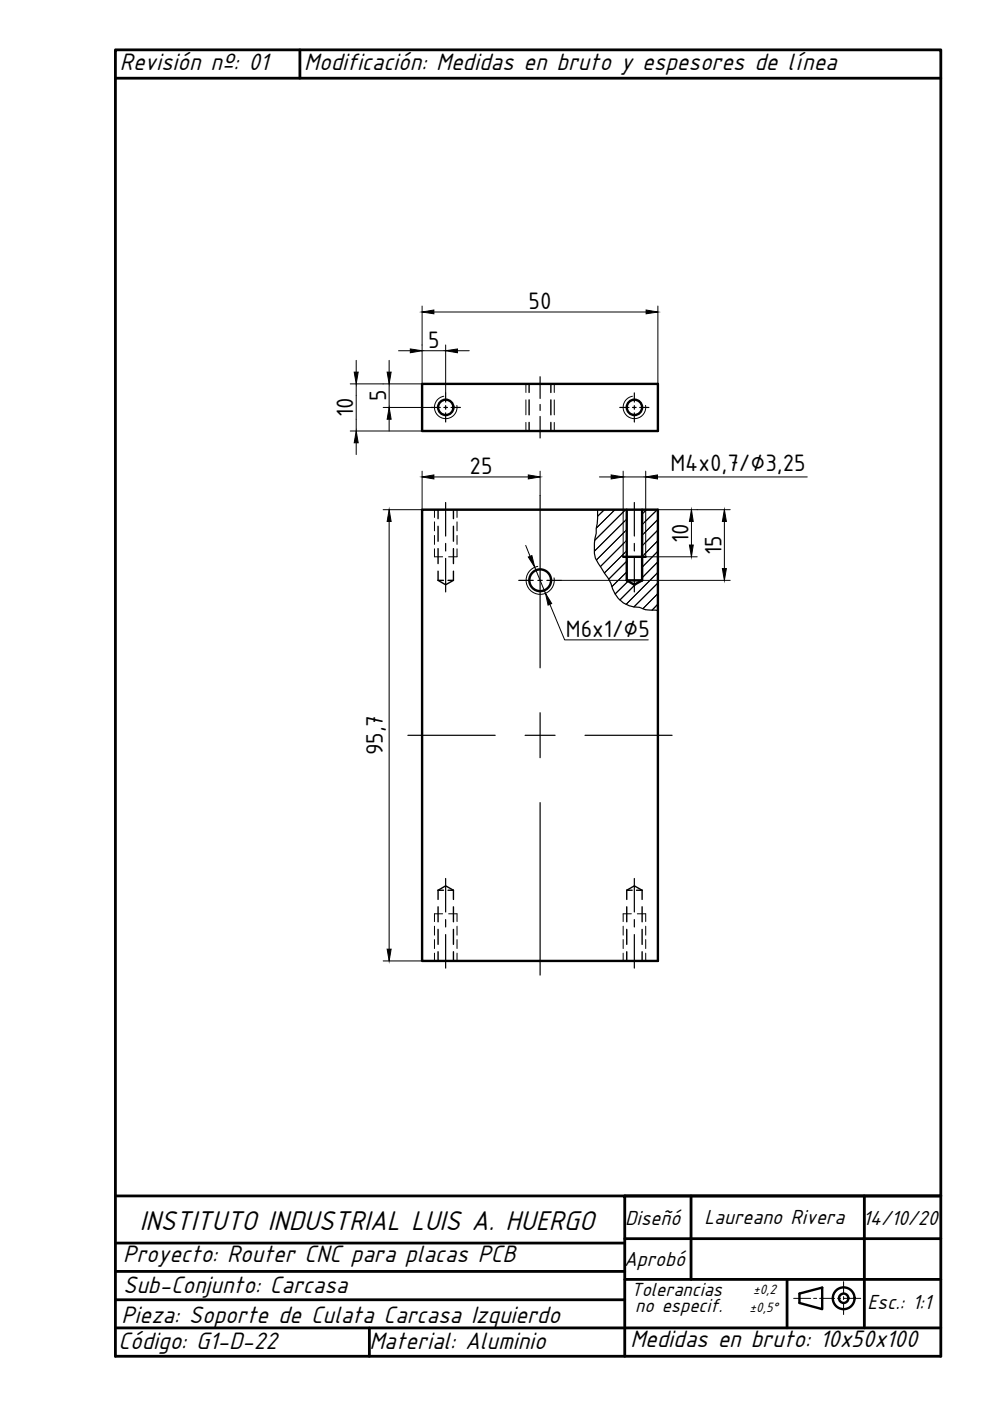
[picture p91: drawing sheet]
<svg xmlns="http://www.w3.org/2000/svg" width="210mm" height="297mm" viewBox="0 0 210 297" stroke-linecap="round" stroke-linejoin="round" font-family="sans-serif">
<defs><g id="words">
<text font-size="6.4" x="29.6" y="260.9">INSTITUTO INDUSTRIAL LUIS A. HUERGO</text>
<g font-size="5.6">
<text x="25.4" y="14.8">Revisión nº: 01</text>
<text x="64.5" y="14.8">Modificación: Medidas en bruto y espesores de línea</text>
<text x="26.1" y="267.6">Proyecto: Router CNC para placas PCB</text>
<text x="26.1" y="274.1">Sub-Conjunto: Carcasa</text>
<text x="25.7" y="280.4">Pieza: Soporte de Culata Carcasa Izquierdo</text>
<text x="25.1" y="286">Código: G1-D-22</text>
<text x="78.3" y="286.1">Material: Aluminio</text>
<text x="133.6" y="285.7">Medidas en bruto: 10x50x100</text>
</g>
<g font-size="5.4">
<text x="112.1" y="65.5">50</text>
<text x="90.8" y="73.8">5</text>
<text x="74.9" y="88.5" transform="rotate(-90 74.9 88.5)">10</text>
<text x="81.9" y="85.1" transform="rotate(-90 81.9 85.1)">5</text>
<text x="99.6" y="100.5">25</text>
<text x="142.2" y="99.8">M4x0,7/∅3,25</text>
<text x="146" y="115.1" transform="rotate(-90 146 115.1)">10</text>
<text x="153" y="117.6" transform="rotate(-90 153 117.6)">15</text>
<text x="120" y="135">M6x1/∅5</text>
<text x="81.2" y="160.2" transform="rotate(-90 81.2 160.2)">95,7</text>
</g>
<g font-size="4.8">
<text x="132.5" y="259.8">Diseñó</text>
<text x="149.4" y="259.6">Laureano Rivera</text>
<text x="182.9" y="259.7">14/10/20</text>
<text x="132.3" y="268.5">Aprobó</text>
<text x="183.9" y="277.5">Esc.: 1:1</text>
</g>
<g font-size="4.5">
<text x="133.8" y="274.7">Tolerancias</text>
<text x="134.7" y="278.2">no especif.</text>
</g>
<g font-size="3.2">
<text x="159.7" y="274.3">±0,2</text>
<text x="158.9" y="278.1">±0,5°</text>
</g>
</g></defs>
<!-- layer: 0 -->
<g fill="none" stroke="#000" stroke-width=".59">
<path d="M63.6 10.6v6M24.5 253.6h108v34M132.5 253.6h67M146.5 253.6v17.7M183.3 253.6v27.9M24.5 275.6h108M24.5 269.6h108M24.5 263.6h108M132.5 271.3h67M132.5 262.6h67M166.9 271.3v10.2M24.5 287.6v-277h175v277"/>
<path d="M24.5 281.5h175M78.3 281.5v6.1"/>
</g>
<!-- layer: DIBUJO -->
<path d="M24.5 16.6h175M24.5 287.6h175" fill="none" stroke="#000" stroke-width=".59"/>
<!-- layer: 0 -->
<g fill="none" stroke="#000" stroke-width=".51">
<path d="M132.9 108.1v14.9M136.1 108.1v14.9M169.5 274.3l4.8-1.3v4.6l-4.8-1.3z"/>
<circle cx="94.5" cy="86.4" r="1.63"/>
<circle cx="134.5" cy="86.4" r="1.63"/>
<circle cx="114.5" cy="123" r="2.31"/>
<circle cx="178.9" cy="275.3" r="2.31"/>
<circle cx="178.9" cy="275.3" r=".99"/>
</g>
<g fill="none" stroke="#000" stroke-width=".21">
<path d="M75.5 76.4v2.5M82.5 76.4v2.5M84.5 74.4h2.5M89.5 64.9v16.5h-15.2M89.5 74.4h5M92 66.2h45M94.5 73.1v10.2M97 74.4h2.5M139.5 64.9v16.5M74.3 91.4h15.2M75.5 81.4v10M75.5 93.9v2.5"/>
<path d="M81.2 86.4h10.2M82.5 81.4v5M82.5 88.9v2.5M89.5 99.9v8.2h-8.3M94.1 84a2.39 2.39 0 0 0-1.9 2.8 2.39 2.39 0 0 0 2.7 1.9 2.39 2.39 0 0 0 2-2.7M114.5 99.9v5.2M132.1 99.9v8.2M134.1 84a2.39 2.39 0 0 0-1.9 2.8 2.39 2.39 0 0 0 2.7 1.9 2.39 2.39 0 0 0 2-2.7M136.9 99.9v8.2M82.5 110.6v90.6M92 101.1h20M111.5 115.6l.9 2.4"/>
<path d="M127.1 101.1h2.5M128.1 108.1l-1.4 1.4M130.4 108.1l-4 3.9M132.1 101.1h4.8M132.6 108.1l-6.5 6.4M132.9 110l-6.9 6.9M132.9 112.3l-6.5 6.4M132.9 114.5l-5.6 5.6M132.9 116.7l-4.8 4.8M132.9 119l-3.8 3.8M136.1 118.1h11.7M137.1 108.1l-1 .9"/>
<path d="M139.4 108.1l-3.3 3.2M139.4 101.1h31.8M139.5 110.1l-3.4 3.4M139.5 112.4l-3.4 3.4M139.5 114.6l-3.4 3.4M139.5 116.9l-3.4 3.4M139.5 119.1l-3.4 3.4M139.5 108.1h15.3M146.6 110.6v5M153.6 110.6v10M113.4 120.3l2.3 5.5M114 120.1a2.98 2.98 0 0 0-2.4 3.4 2.98 2.98 0 0 0 3.5 2.5 2.98 2.98 0 0 0 2.4-3.5"/>
<path d="M116.6 128.1l3.1 7.6h17.8M119 123h35.8M132.9 121.3l-3.1 3.1M133.2 123.2l-2.8 2.7M134.8 123.8l-3.4 3.4M139.5 121.4l-6.7 6.7M139.5 123.6l-5.1 5.1M139.5 125.8l-3.2 3.3M139.5 128.1l-1.2 1.3M81.2 203.7h8.3M168.3 275.3h3.6M172.5 275.3h.6"/>
<path d="M173.8 275.3h3.2M177.6 275.3h.6M178.9 271.7v2.6M178.9 274.9v.6M178.9 276.2v2.5M178.9 275.3h3.6"/>
</g>
<g fill="none" stroke="#000" stroke-width=".25">
<path d="M24.5 10.6h87.5M114.5 79.9v4.6M91.4 86.4h1.9M94.1 86.4h.8M94.5 83.3v1.9M94.5 86v.8M94.5 87.5v2M95.6 86.4h2M114.5 85.8v1.2M114.5 88.3v4.6M131.4 86.4h1.9M134.1 86.4h.8"/>
<path d="M134.5 83.3v1.9M134.5 86v.8M134.5 87.5v2M135.6 86.4h2M94.5 106.5v7.2M94.5 115.2v1.6M94.5 118.4v7.1M114.5 105.1v36.5M126.7 108.1v1.8l-.3 3.2a10.7 10.7 0 0 0-.2 5.2l3.3 5.4a6 6 0 0 0 6.1 5.1 10.2 10.2 0 0 0 3.9 .6M134.5 106.5v7.2M134.5 115.2v1.6M134.5 118.4v7.1"/>
<path d="M110 123h3.1M114 123h1M116 123h3M86.5 155.9h18.5M111.3 155.9h6.4M114.5 151.1v9.5M124 155.9h18.5M114.5 170.2v36.5M94.5 186.3v7.1M94.5 195v1.5M94.5 198.1v7.2M134.5 186.3v7.1"/>
<path d="M134.5 195v1.5M134.5 198.1v7.2"/>
</g>
<!-- layer: Visible (ISO) -->
<path d="M89.5 81.4h50v10h-50zM89.5 108.1h50v95.6h-50z" fill="none" stroke="#000" stroke-width=".51"/>
<!-- layer: Oculto (ISO) -->
<path d="M132.1 118.1h4.8M132.9 123h3.2l-1.6 1z" fill="none" stroke="#000" stroke-width=".51"/>
<g fill="none" stroke="#000" stroke-width=".21">
<path d="M111.5 81.4v1.8M111.5 84.8v3.2M111.5 89.6v1.8M117.5 81.4v1.8M117.5 84.8v3.2M117.5 89.6v1.8M92.1 108.1v1.6M92.1 110.6v2M92.1 113.5v1.9M92.1 116.4v1.7h1.8M96.9 108.1v1.6M96.9 110.6v2"/>
<path d="M96.9 113.5v1.9M96.9 116.4v1.7h-1.8M132.1 108.1v10M136.9 108.1v10M92.1 196.4v1.9M92.1 199.2v1.9M93.9 193.7h-1.8v1.7M95.1 193.7h1.8v1.7M96.9 196.4v1.9M96.9 199.2v1.9M132.1 196.4v1.9M132.1 199.2v1.9"/>
<path d="M133.9 193.7h-1.8v1.7M135.1 193.7h1.8v1.7M136.9 196.4v1.9M136.9 199.2v1.9M92.1 202.1v1.6M96.9 202.1v1.6M132.1 202.1v1.6M136.9 202.1v1.6"/>
</g>
<!-- layer: 0 -->
<g fill="#000" stroke="#000" stroke-width=".21">
<path d="M75.1 78.9h.8l-.4 2.5zM82.1 78.9h.8l-.4 2.5zM87 74l2.5 .4-2.5 .4zM89.5 66.2l2.5-.5v.8zM94.5 74.4l2.5-.4v.8zM137 65.7l2.5 .5-2.5 .3zM75.5 91.4l.4 2.5h-.8zM82.5 86.4l.4 2.5h-.8zM82.5 108.1l.4 2.5h-.8zM89.5 101.1l2.5-.4v.8zM112 100.7l2.5 .4-2.5 .4zM112 118.1l.8-.3 .6 2.5z"/>
<path d="M129.6 100.7l2.5 .4-2.5 .4zM136.9 101.1l2.5-.4v.8zM146.6 108.1l.4 2.5h-.8zM146.2 115.6h.8l-.4 2.5zM153.6 108.1l.4 2.5h-.8zM115.7 125.8l1.3 2.2-.8 .3zM153.2 120.6h.8l-.4 2.4zM82.1 201.2h.8l-.4 2.5z"/>
</g>
<g fill="none" stroke="#000" stroke-width=".3">
<path d="M112.2 81.4v1.8M112.2 84.8v3.2M112.2 89.6v1.8M116.8 81.4v1.8M116.8 84.8v3.2M116.8 89.6v1.8M92.9 108.1v1.9M92.9 111.6v3.2M92.9 116.3v3.2M96.1 108.1v1.9M96.1 111.6v3.2M96.1 116.3v3.2"/>
<path d="M92.9 121.1v1.9M96.1 121.1v1.9M92.9 188.8v1.9M92.9 192.3v3.1M92.9 197v3.2M96.1 188.8v1.9M96.1 192.3v3.1M96.1 197v3.2M132.9 188.8v1.9M132.9 192.3v3.1M132.9 197v3.2M136.1 188.8v1.9"/>
<path d="M136.1 192.3v3.1M136.1 197v3.2M92.9 201.8v1.9M96.1 201.8v1.9M132.9 201.8v1.9M136.1 201.8v1.9"/>
</g>
<!-- layer: Oculto (ISO) -->
<path d="M94 123h-1.1l1.6 1 1.6-1h-1.1M94 188.8h-1.1l1.6-1 1.6 1h-1.1M134 188.8h-1.1l1.6-1 1.6 1h-1.1" fill="none" stroke="#000" stroke-width=".3"/>
<use href="#words"/>
</svg>
